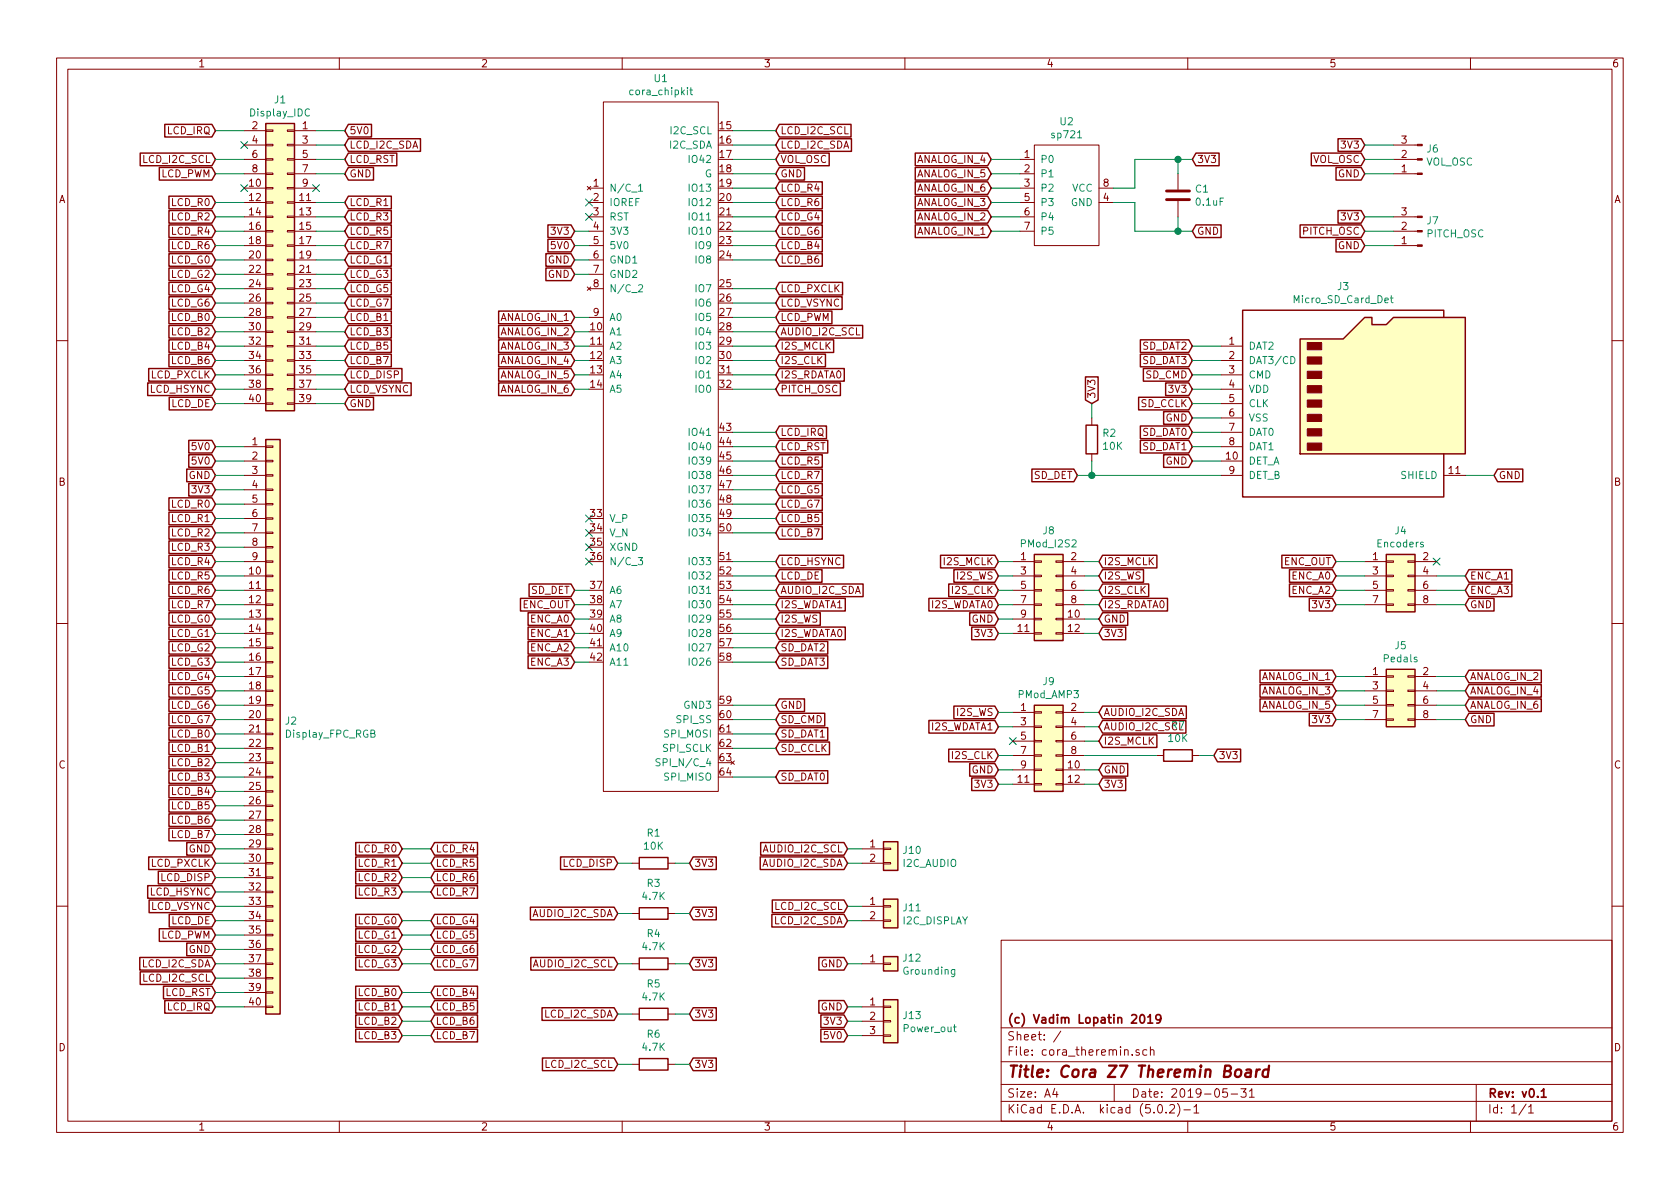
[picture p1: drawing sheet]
<svg xmlns="http://www.w3.org/2000/svg" width="297mm" height="210mm" viewBox="0 0 297 210" stroke-linecap="round" stroke-linejoin="round" font-family="sans-serif">
<defs><g id="words">
<text font-size="2.8" fill="#840000" x="178" y="190.5">Title: Cora Z7 Theremin Board</text>
<g font-size="2.1" fill="#840000">
<text x="178" y="184">Sheet: /</text>
<text x="178" y="181">(c) Vadim Lopatin 2019</text>
<text x="178" y="186.7">File: cora_theremin.sch</text>
<text x="178" y="196.9">KiCad E.D.A. kicad (5.0.2)-1</text>
<text x="178" y="194.1">Size: A4</text>
<text x="200" y="194.1">Date: 2019-05-31</text>
<text x="263" y="194.1">Rev: v0.1</text>
<text x="263" y="196.9">Id: 1/1</text>
</g>
<g font-size="1.8" fill="#840000">
<text x="35" y="11.9">1</text>
<text x="85" y="11.9">2</text>
<text x="135" y="11.9">3</text>
<text x="185" y="11.9">4</text>
<text x="235" y="11.9">5</text>
<text x="285" y="11.9">6</text>
<text x="29.5" y="23.7">LCD_IRQ</text>
<text x="44.6" y="22.9">2</text>
<text x="53.5" y="22.9">1</text>
<text x="61.7" y="23.7">5V0</text>
<text x="127.3" y="22.9">15</text>
<text x="137.9" y="23.7">LCD_I2C_SCL</text>
<text x="25.4" y="28.8">LCD_I2C_SCL</text>
<text x="44.6" y="25.4">4</text>
<text x="44.6" y="27.9">6</text>
<text x="53.5" y="25.4">3</text>
<text x="53.5" y="27.9">5</text>
<text x="61.7" y="26.3">LCD_I2C_SDA</text>
<text x="61.7" y="28.8">LCD_RST</text>
<text x="127.3" y="25.4">16</text>
<text x="127.3" y="27.9">17</text>
<text x="137.9" y="26.3">LCD_I2C_SDA</text>
<text x="137.9" y="28.8">VOL_OSC</text>
<text x="162.1" y="28.8">ANALOG_IN_4</text>
<text x="181.1" y="27.9">1</text>
<text x="211.6" y="28.8">3V3</text>
<text x="232.1" y="28.8">VOL_OSC</text>
<text x="237.4" y="26.3">3V3</text>
<text x="247.8" y="27.9">2</text>
<text x="247.8" y="25.4">3</text>
<text x="10.4" y="35.9">A</text>
<text x="28.4" y="31.4">LCD_PWM</text>
<text x="44.1" y="33">10</text>
<text x="44.1" y="35.6">12</text>
<text x="44.6" y="30.5">8</text>
<text x="53" y="35.6">11</text>
<text x="53.5" y="30.5">7</text>
<text x="53.5" y="33">9</text>
<text x="61.7" y="31.4">GND</text>
<text x="104.9" y="33">1</text>
<text x="104.9" y="35.6">2</text>
<text x="127.3" y="30.5">18</text>
<text x="127.3" y="33">19</text>
<text x="127.3" y="35.6">20</text>
<text x="137.9" y="33.9">LCD_R4</text>
<text x="137.9" y="31.4">GND</text>
<text x="162.1" y="31.4">ANALOG_IN_5</text>
<text x="162.1" y="33.9">ANALOG_IN_6</text>
<text x="181.1" y="30.5">2</text>
<text x="181.1" y="33">3</text>
<text x="181.1" y="35.6">5</text>
<text x="195.1" y="35.6">4</text>
<text x="195.1" y="33">8</text>
<text x="236.6" y="31.4">GND</text>
<text x="247.8" y="30.5">1</text>
<text x="285.4" y="35.9">A</text>
<text x="30.4" y="36.4">LCD_R0</text>
<text x="30.4" y="39">LCD_R2</text>
<text x="30.4" y="41.5">LCD_R4</text>
<text x="44.1" y="38.1">14</text>
<text x="44.1" y="40.6">16</text>
<text x="53" y="38.1">13</text>
<text x="53" y="40.6">15</text>
<text x="61.7" y="36.4">LCD_R1</text>
<text x="61.7" y="39">LCD_R3</text>
<text x="61.7" y="41.5">LCD_R5</text>
<text x="97.7" y="41.5">3V3</text>
<text x="104.9" y="38.1">3</text>
<text x="104.9" y="40.6">4</text>
<text x="127.3" y="38.1">21</text>
<text x="127.3" y="40.6">22</text>
<text x="137.9" y="36.4">LCD_R6</text>
<text x="137.9" y="39">LCD_G4</text>
<text x="137.9" y="41.5">LCD_G6</text>
<text x="162.1" y="41.5">ANALOG_IN_1</text>
<text x="162.1" y="36.4">ANALOG_IN_3</text>
<text x="162.1" y="39">ANALOG_IN_2</text>
<text x="181.1" y="38.1">6</text>
<text x="181.1" y="40.6">7</text>
<text x="211.6" y="41.5">GND</text>
<text x="230.4" y="41.5">PITCH_OSC</text>
<text x="237.4" y="39">3V3</text>
<text x="247.8" y="40.6">2</text>
<text x="247.8" y="38.1">3</text>
<text x="30.3" y="46.6">LCD_G0</text>
<text x="30.4" y="44.1">LCD_R6</text>
<text x="44.1" y="43.2">18</text>
<text x="44.1" y="45.7">20</text>
<text x="53" y="43.2">17</text>
<text x="53" y="45.7">19</text>
<text x="61.7" y="44.1">LCD_R7</text>
<text x="61.7" y="46.6">LCD_G1</text>
<text x="96.9" y="46.6">GND</text>
<text x="97.7" y="44.1">5V0</text>
<text x="104.9" y="43.2">5</text>
<text x="104.9" y="45.7">6</text>
<text x="127.3" y="43.2">23</text>
<text x="127.3" y="45.7">24</text>
<text x="137.9" y="44.1">LCD_B4</text>
<text x="137.9" y="46.6">LCD_B6</text>
<text x="236.6" y="44.1">GND</text>
<text x="247.8" y="43.2">1</text>
<text x="30.3" y="49.1">LCD_G2</text>
<text x="30.3" y="51.7">LCD_G4</text>
<text x="44.1" y="48.3">22</text>
<text x="44.1" y="50.8">24</text>
<text x="44.1" y="53.3">26</text>
<text x="53" y="48.3">21</text>
<text x="53" y="50.8">23</text>
<text x="53" y="53.3">25</text>
<text x="61.7" y="49.1">LCD_G3</text>
<text x="61.7" y="51.7">LCD_G5</text>
<text x="96.9" y="49.1">GND</text>
<text x="104.9" y="48.3">7</text>
<text x="104.9" y="50.8">8</text>
<text x="127.3" y="50.8">25</text>
<text x="127.3" y="53.3">26</text>
<text x="137.9" y="51.7">LCD_PXCLK</text>
<text x="30.3" y="54.2">LCD_G6</text>
<text x="30.4" y="56.8">LCD_B0</text>
<text x="30.4" y="59.3">LCD_B2</text>
<text x="44.1" y="55.9">28</text>
<text x="44.1" y="58.4">30</text>
<text x="53" y="55.9">27</text>
<text x="53" y="58.4">29</text>
<text x="61.7" y="54.2">LCD_G7</text>
<text x="61.7" y="56.8">LCD_B1</text>
<text x="61.7" y="59.3">LCD_B3</text>
<text x="88.4" y="56.8">ANALOG_IN_1</text>
<text x="88.4" y="59.3">ANALOG_IN_2</text>
<text x="104.4" y="58.4">10</text>
<text x="104.9" y="55.9">9</text>
<text x="127.3" y="55.9">27</text>
<text x="127.3" y="58.4">28</text>
<text x="137.9" y="54.2">LCD_VSYNC</text>
<text x="137.9" y="56.8">LCD_PWM</text>
<text x="137.9" y="59.3">AUDIO_I2C_SCL</text>
<text x="30.4" y="61.8">LCD_B4</text>
<text x="30.4" y="64.4">LCD_B6</text>
<text x="44.1" y="61">32</text>
<text x="44.1" y="63.5">34</text>
<text x="53" y="61">31</text>
<text x="53" y="63.5">33</text>
<text x="61.7" y="61.8">LCD_B5</text>
<text x="61.7" y="64.4">LCD_B7</text>
<text x="88.4" y="61.8">ANALOG_IN_3</text>
<text x="88.4" y="64.4">ANALOG_IN_4</text>
<text x="104.4" y="61">11</text>
<text x="104.4" y="63.5">12</text>
<text x="127.3" y="61">29</text>
<text x="127.3" y="63.5">30</text>
<text x="137.9" y="64.4">I2S_CLK</text>
<text x="137.9" y="61.8">I2S_MCLK</text>
<text x="202" y="61.8">SD_DAT2</text>
<text x="202" y="64.4">SD_DAT3</text>
<text x="217.3" y="61">1</text>
<text x="217.3" y="63.5">2</text>
<text x="26.5" y="69.5">LCD_HSYNC</text>
<text x="26.7" y="66.9">LCD_PXCLK</text>
<text x="44.1" y="66">36</text>
<text x="44.1" y="68.6">38</text>
<text x="44.1" y="71.1">40</text>
<text x="53" y="66">35</text>
<text x="53" y="68.6">37</text>
<text x="53" y="71.1">39</text>
<text x="61.7" y="66.9">LCD_DISP</text>
<text x="61.7" y="69.5">LCD_VSYNC</text>
<text x="88.4" y="66.9">ANALOG_IN_5</text>
<text x="88.4" y="69.5">ANALOG_IN_6</text>
<text x="104.4" y="66">13</text>
<text x="104.4" y="68.6">14</text>
<text x="127.3" y="66">31</text>
<text x="127.3" y="68.6">32</text>
<text x="137.9" y="66.9">I2S_RDATA0</text>
<text x="137.9" y="69.5">PITCH_OSC</text>
<text x="193.7" y="70.6" transform="rotate(-90 193.7 70.6)">3V3</text>
<text x="202.6" y="66.9">SD_CMD</text>
<text x="206.9" y="69.5">3V3</text>
<text x="217.3" y="66">3</text>
<text x="217.3" y="68.6">4</text>
<text x="217.3" y="71.1">5</text>
<text x="30.2" y="72">LCD_DE</text>
<text x="61.7" y="72">GND</text>
<text x="127.3" y="76.2">43</text>
<text x="137.9" y="77.1">LCD_IRQ</text>
<text x="201.7" y="72">SD_CCLK</text>
<text x="202" y="77.1">SD_DAT0</text>
<text x="206.1" y="74.5">GND</text>
<text x="217.3" y="73.7">6</text>
<text x="217.3" y="76.2">7</text>
<text x="34.2" y="79.6">5V0</text>
<text x="34.2" y="82.2">5V0</text>
<text x="44.6" y="78.7">1</text>
<text x="44.6" y="81.3">2</text>
<text x="44.6" y="83.8">3</text>
<text x="127.3" y="78.7">44</text>
<text x="127.3" y="81.3">45</text>
<text x="127.3" y="83.8">46</text>
<text x="137.9" y="79.6">LCD_RST</text>
<text x="137.9" y="82.2">LCD_R5</text>
<text x="202" y="79.6">SD_DAT1</text>
<text x="206.1" y="82.2">GND</text>
<text x="216.8" y="81.3">10</text>
<text x="217.3" y="78.7">8</text>
<text x="217.3" y="83.8">9</text>
<text x="256.2" y="83.8">11</text>
<text x="10.4" y="85.9">B</text>
<text x="30.4" y="89.8">LCD_R0</text>
<text x="33.4" y="84.7">GND</text>
<text x="34.2" y="87.2">3V3</text>
<text x="44.6" y="86.4">4</text>
<text x="44.6" y="88.9">5</text>
<text x="127.3" y="86.4">47</text>
<text x="127.3" y="88.9">48</text>
<text x="137.9" y="84.7">LCD_R7</text>
<text x="137.9" y="87.2">LCD_G5</text>
<text x="137.9" y="89.8">LCD_G7</text>
<text x="182.7" y="84.7">SD_DET</text>
<text x="264.9" y="84.7">GND</text>
<text x="285.4" y="85.9">B</text>
<text x="30.4" y="92.3">LCD_R1</text>
<text x="30.4" y="94.9">LCD_R2</text>
<text x="44.6" y="91.4">6</text>
<text x="44.6" y="94">7</text>
<text x="104.4" y="91.4">33</text>
<text x="104.4" y="94">34</text>
<text x="127.3" y="91.4">49</text>
<text x="127.3" y="94">50</text>
<text x="137.9" y="92.3">LCD_B5</text>
<text x="137.9" y="94.9">LCD_B7</text>
<text x="30.4" y="97.4">LCD_R3</text>
<text x="30.4" y="99.9">LCD_R4</text>
<text x="44.1" y="101.6">10</text>
<text x="44.6" y="96.5">8</text>
<text x="44.6" y="99.1">9</text>
<text x="104.4" y="96.5">35</text>
<text x="104.4" y="99.1">36</text>
<text x="127.3" y="99.1">51</text>
<text x="127.3" y="101.6">52</text>
<text x="137.9" y="99.9">LCD_HSYNC</text>
<text x="167" y="99.9">I2S_MCLK</text>
<text x="180.5" y="99.1">1</text>
<text x="180.5" y="101.6">3</text>
<text x="189.4" y="99.1">2</text>
<text x="189.4" y="101.6">4</text>
<text x="195.1" y="99.9">I2S_MCLK</text>
<text x="227" y="99.9">ENC_OUT</text>
<text x="242.7" y="99.1">1</text>
<text x="242.7" y="101.6">3</text>
<text x="251.6" y="99.1">2</text>
<text x="251.6" y="101.6">4</text>
<text x="30.4" y="102.5">LCD_R5</text>
<text x="30.4" y="105">LCD_R6</text>
<text x="30.4" y="107.6">LCD_R7</text>
<text x="44.1" y="104.1">11</text>
<text x="44.1" y="106.7">12</text>
<text x="92.4" y="107.6">ENC_OUT</text>
<text x="93.8" y="105">SD_DET</text>
<text x="104.4" y="104.1">37</text>
<text x="104.4" y="106.7">38</text>
<text x="127.3" y="104.1">53</text>
<text x="127.3" y="106.7">54</text>
<text x="137.9" y="102.5">LCD_DE</text>
<text x="137.9" y="107.6">I2S_WDATA1</text>
<text x="137.9" y="105">AUDIO_I2C_SDA</text>
<text x="164.5" y="107.6">I2S_WDATA0</text>
<text x="168.5" y="105">I2S_CLK</text>
<text x="169.3" y="102.5">I2S_WS</text>
<text x="180.5" y="104.1">5</text>
<text x="180.5" y="106.7">7</text>
<text x="189.4" y="104.1">6</text>
<text x="189.4" y="106.7">8</text>
<text x="195.1" y="107.6">I2S_RDATA0</text>
<text x="195.1" y="105">I2S_CLK</text>
<text x="195.1" y="102.5">I2S_WS</text>
<text x="228.4" y="102.5">ENC_A0</text>
<text x="228.4" y="105">ENC_A2</text>
<text x="232.3" y="107.6">3V3</text>
<text x="242.7" y="104.1">5</text>
<text x="242.7" y="106.7">7</text>
<text x="251.6" y="104.1">6</text>
<text x="251.6" y="106.7">8</text>
<text x="259.9" y="107.6">GND</text>
<text x="259.9" y="102.5">ENC_A1</text>
<text x="259.9" y="105">ENC_A3</text>
<text x="30.3" y="110.1">LCD_G0</text>
<text x="30.3" y="112.6">LCD_G1</text>
<text x="44.1" y="109.2">13</text>
<text x="44.1" y="111.8">14</text>
<text x="93.8" y="110.1">ENC_A0</text>
<text x="93.8" y="112.6">ENC_A1</text>
<text x="104.4" y="109.2">39</text>
<text x="104.4" y="111.8">40</text>
<text x="127.3" y="109.2">55</text>
<text x="127.3" y="111.8">56</text>
<text x="137.9" y="110.1">I2S_WS</text>
<text x="137.9" y="112.6">I2S_WDATA0</text>
<text x="171.8" y="110.1">GND</text>
<text x="172.6" y="112.6">3V3</text>
<text x="180" y="111.8">11</text>
<text x="180.5" y="109.2">9</text>
<text x="188.9" y="109.2">10</text>
<text x="188.9" y="111.8">12</text>
<text x="195.1" y="110.1">GND</text>
<text x="195.1" y="112.6">3V3</text>
<text x="30.3" y="115.2">LCD_G2</text>
<text x="30.3" y="117.7">LCD_G3</text>
<text x="44.1" y="114.3">15</text>
<text x="44.1" y="116.8">16</text>
<text x="44.1" y="119.4">17</text>
<text x="93.8" y="115.2">ENC_A2</text>
<text x="93.8" y="117.7">ENC_A3</text>
<text x="104.4" y="114.3">41</text>
<text x="104.4" y="116.8">42</text>
<text x="127.3" y="114.3">57</text>
<text x="127.3" y="116.8">58</text>
<text x="137.9" y="115.2">SD_DAT2</text>
<text x="137.9" y="117.7">SD_DAT3</text>
<text x="242.7" y="119.4">1</text>
<text x="251.6" y="119.4">2</text>
<text x="30.3" y="120.3">LCD_G4</text>
<text x="30.3" y="122.8">LCD_G5</text>
<text x="30.3" y="125.3">LCD_G6</text>
<text x="44.1" y="121.9">18</text>
<text x="44.1" y="124.5">19</text>
<text x="127.3" y="124.5">59</text>
<text x="137.9" y="125.3">GND</text>
<text x="180.5" y="125.7">1</text>
<text x="189.4" y="125.7">2</text>
<text x="223" y="120.3">ANALOG_IN_1</text>
<text x="223" y="122.8">ANALOG_IN_3</text>
<text x="223" y="125.3">ANALOG_IN_5</text>
<text x="242.7" y="121.9">3</text>
<text x="242.7" y="124.5">5</text>
<text x="251.6" y="121.9">4</text>
<text x="251.6" y="124.5">6</text>
<text x="259.9" y="120.3">ANALOG_IN_2</text>
<text x="259.9" y="122.8">ANALOG_IN_4</text>
<text x="259.9" y="125.3">ANALOG_IN_6</text>
<text x="30.3" y="127.9">LCD_G7</text>
<text x="30.4" y="130.4">LCD_B0</text>
<text x="44.1" y="127">20</text>
<text x="44.1" y="129.5">21</text>
<text x="127.3" y="127">60</text>
<text x="127.3" y="129.5">61</text>
<text x="137.9" y="130.4">SD_DAT1</text>
<text x="137.9" y="127.9">SD_CMD</text>
<text x="164.5" y="129.2">I2S_WDATA1</text>
<text x="169.3" y="126.6">I2S_WS</text>
<text x="180.5" y="128.3">3</text>
<text x="180.5" y="130.8">5</text>
<text x="189.4" y="128.3">4</text>
<text x="189.4" y="130.8">6</text>
<text x="195.1" y="131.7">I2S_MCLK</text>
<text x="195.1" y="126.6">AUDIO_I2C_SDA</text>
<text x="195.1" y="129.2">AUDIO_I2C_SCL</text>
<text x="207.2" y="128.9">R7</text>
<text x="232.3" y="127.9">3V3</text>
<text x="242.7" y="127">7</text>
<text x="251.6" y="127">8</text>
<text x="259.9" y="127.9">GND</text>
<text x="10.4" y="135.9">C</text>
<text x="30.4" y="133">LCD_B1</text>
<text x="30.4" y="135.5">LCD_B2</text>
<text x="44.1" y="132.1">22</text>
<text x="44.1" y="134.6">23</text>
<text x="44.1" y="137.2">24</text>
<text x="127.3" y="132.1">62</text>
<text x="127.3" y="134.6">63</text>
<text x="127.3" y="137.2">64</text>
<text x="137.9" y="133">SD_CCLK</text>
<text x="168.5" y="134.2">I2S_CLK</text>
<text x="171.8" y="136.8">GND</text>
<text x="180.5" y="133.3">7</text>
<text x="180.5" y="135.9">9</text>
<text x="188.9" y="135.9">10</text>
<text x="189.4" y="133.3">8</text>
<text x="195.1" y="136.8">GND</text>
<text x="215.4" y="134.2">3V3</text>
<text x="285.4" y="135.9">C</text>
<text x="30.4" y="138">LCD_B3</text>
<text x="30.4" y="140.6">LCD_B4</text>
<text x="30.4" y="143.1">LCD_B5</text>
<text x="44.1" y="139.7">25</text>
<text x="44.1" y="142.2">26</text>
<text x="137.9" y="138">SD_DAT0</text>
<text x="172.6" y="139.3">3V3</text>
<text x="180" y="138.4">11</text>
<text x="188.9" y="138.4">12</text>
<text x="195.1" y="139.3">3V3</text>
<text x="30.4" y="145.7">LCD_B6</text>
<text x="30.4" y="148.2">LCD_B7</text>
<text x="44.1" y="144.8">27</text>
<text x="44.1" y="147.3">28</text>
<text x="44.1" y="149.9">29</text>
<text x="153.8" y="149.9">1</text>
<text x="26.7" y="153.3">LCD_PXCLK</text>
<text x="28.6" y="155.8">LCD_DISP</text>
<text x="33.4" y="150.7">GND</text>
<text x="44.1" y="152.4">30</text>
<text x="44.1" y="154.9">31</text>
<text x="63.4" y="150.7">LCD_R0</text>
<text x="63.4" y="153.3">LCD_R1</text>
<text x="63.4" y="155.8">LCD_R2</text>
<text x="77" y="150.7">LCD_R4</text>
<text x="77" y="153.3">LCD_R5</text>
<text x="77" y="155.8">LCD_R6</text>
<text x="99.7" y="153.3">LCD_DISP</text>
<text x="122.7" y="153.3">3V3</text>
<text x="134.9" y="153.3">AUDIO_I2C_SDA</text>
<text x="135.1" y="150.7">AUDIO_I2C_SCL</text>
<text x="153.8" y="152.4">2</text>
<text x="26.5" y="158.4">LCD_HSYNC</text>
<text x="26.6" y="160.9">LCD_VSYNC</text>
<text x="44.1" y="157.5">32</text>
<text x="44.1" y="160">33</text>
<text x="63.4" y="158.4">LCD_R3</text>
<text x="77" y="158.4">LCD_R7</text>
<text x="137.2" y="160.9">LCD_I2C_SCL</text>
<text x="153.8" y="160">1</text>
<text x="28.4" y="166">LCD_PWM</text>
<text x="30.2" y="163.4">LCD_DE</text>
<text x="44.1" y="162.6">34</text>
<text x="44.1" y="165.1">35</text>
<text x="44.1" y="167.6">36</text>
<text x="63.3" y="163.4">LCD_G0</text>
<text x="63.3" y="166">LCD_G1</text>
<text x="77" y="163.4">LCD_G4</text>
<text x="77" y="166">LCD_G5</text>
<text x="94.3" y="162.2">AUDIO_I2C_SDA</text>
<text x="122.7" y="162.2">3V3</text>
<text x="137" y="163.4">LCD_I2C_SDA</text>
<text x="153.8" y="162.6">2</text>
<text x="25.2" y="171.1">LCD_I2C_SDA</text>
<text x="25.4" y="173.6">LCD_I2C_SCL</text>
<text x="33.4" y="168.5">GND</text>
<text x="44.1" y="170.2">37</text>
<text x="44.1" y="172.7">38</text>
<text x="63.3" y="168.5">LCD_G2</text>
<text x="63.3" y="171.1">LCD_G3</text>
<text x="77" y="168.5">LCD_G6</text>
<text x="77" y="171.1">LCD_G7</text>
<text x="94.5" y="171.1">AUDIO_I2C_SCL</text>
<text x="122.7" y="171.1">3V3</text>
<text x="145.1" y="171.1">GND</text>
<text x="153.8" y="170.2">1</text>
<text x="29.2" y="176.1">LCD_RST</text>
<text x="29.5" y="178.7">LCD_IRQ</text>
<text x="44.1" y="175.3">39</text>
<text x="44.1" y="177.8">40</text>
<text x="63.4" y="176.1">LCD_B0</text>
<text x="63.4" y="178.7">LCD_B1</text>
<text x="77" y="176.1">LCD_B4</text>
<text x="77" y="178.7">LCD_B5</text>
<text x="96.3" y="180">LCD_I2C_SDA</text>
<text x="122.7" y="180">3V3</text>
<text x="145.1" y="178.7">GND</text>
<text x="153.8" y="177.8">1</text>
<text x="10.4" y="185.9">D</text>
<text x="63.4" y="181.2">LCD_B2</text>
<text x="63.4" y="183.8">LCD_B3</text>
<text x="77" y="181.2">LCD_B6</text>
<text x="77" y="183.8">LCD_B7</text>
<text x="145.9" y="181.2">3V3</text>
<text x="145.9" y="183.8">5V0</text>
<text x="153.8" y="180.3">2</text>
<text x="153.8" y="182.9">3</text>
<text x="285.4" y="185.9">D</text>
<text x="96.5" y="188.8">LCD_I2C_SCL</text>
<text x="122.7" y="188.8">3V3</text>
<text x="35" y="199.9">1</text>
<text x="85" y="199.9">2</text>
<text x="135" y="199.9">3</text>
<text x="185" y="199.9">4</text>
<text x="235" y="199.9">5</text>
<text x="285" y="199.9">6</text>
</g>
<g font-size="1.8" fill="#008484">
<text x="111.6" y="16.8">cora_chipkit</text>
<text x="115.7" y="14.5">U1</text>
<text x="44.3" y="20.6">Display_IDC</text>
<text x="48.6" y="18.3">J1</text>
<text x="118.7" y="23.7">I2C_SCL</text>
<text x="187.5" y="22.1">U2</text>
<text x="118.5" y="26.3">I2C_SDA</text>
<text x="122.1" y="28.8">IO42</text>
<text x="183.9" y="28.8">P0</text>
<text x="186.1" y="24.5">sp721</text>
<text x="252.1" y="29.3">VOL_OSC</text>
<text x="252.3" y="27">J6</text>
<text x="107.7" y="33.9">N/C_1</text>
<text x="122.1" y="33.9">IO13</text>
<text x="124.6" y="31.4">G</text>
<text x="183.9" y="31.4">P1</text>
<text x="183.9" y="33.9">P2</text>
<text x="189.6" y="33.9">VCC</text>
<text x="211.4" y="34.1">C1</text>
<text x="107.7" y="36.4">IOREF</text>
<text x="107.7" y="39">RST</text>
<text x="107.7" y="41.5">3V3</text>
<text x="122.1" y="36.4">IO12</text>
<text x="122.1" y="39">IO11</text>
<text x="122.1" y="41.5">IO10</text>
<text x="183.9" y="36.4">P3</text>
<text x="183.9" y="39">P4</text>
<text x="183.9" y="41.5">P5</text>
<text x="189.4" y="36.4">GND</text>
<text x="211.6" y="36.4">0.1uF</text>
<text x="252.3" y="42">PITCH_OSC</text>
<text x="252.3" y="39.7">J7</text>
<text x="107.7" y="44.1">5V0</text>
<text x="107.7" y="46.6">GND1</text>
<text x="123.1" y="44.1">IO9</text>
<text x="123.1" y="46.6">IO8</text>
<text x="107.7" y="49.1">GND2</text>
<text x="107.7" y="51.7">N/C_2</text>
<text x="123.1" y="51.7">IO7</text>
<text x="229" y="53.6">Micro_SD_Card_Det</text>
<text x="236.5" y="51.3">J3</text>
<text x="107.7" y="59.3">A1</text>
<text x="107.7" y="56.8">A0</text>
<text x="123.1" y="54.2">IO6</text>
<text x="123.1" y="56.8">IO5</text>
<text x="123.1" y="59.3">IO4</text>
<text x="107.7" y="61.8">A2</text>
<text x="107.7" y="64.4">A3</text>
<text x="123.1" y="61.8">IO3</text>
<text x="123.1" y="64.4">IO2</text>
<text x="220.7" y="61.8">DAT2</text>
<text x="220.7" y="64.4">DAT3/CD</text>
<text x="107.7" y="66.9">A4</text>
<text x="107.7" y="69.5">A5</text>
<text x="123.1" y="66.9">IO1</text>
<text x="123.1" y="69.5">IO0</text>
<text x="220.7" y="66.9">CMD</text>
<text x="220.7" y="69.5">VDD</text>
<text x="122.1" y="77.1">IO41</text>
<text x="195" y="77.2">R2</text>
<text x="220.7" y="72">CLK</text>
<text x="220.7" y="74.5">VSS</text>
<text x="220.7" y="77.1">DAT0</text>
<text x="122.1" y="79.6">IO40</text>
<text x="122.1" y="82.2">IO39</text>
<text x="195.1" y="79.5">10K</text>
<text x="220.7" y="82.2">DET_A</text>
<text x="220.7" y="79.6">DAT1</text>
<text x="122.1" y="84.7">IO38</text>
<text x="122.1" y="87.2">IO37</text>
<text x="122.1" y="89.8">IO36</text>
<text x="220.7" y="84.7">DET_B</text>
<text x="247.8" y="84.7">SHIELD</text>
<text x="107.7" y="92.3">V_P</text>
<text x="107.7" y="94.9">V_N</text>
<text x="122.1" y="92.3">IO35</text>
<text x="122.1" y="94.9">IO34</text>
<text x="184.5" y="94.5">J8</text>
<text x="246.7" y="94.5">J4</text>
<text x="107.7" y="97.4">XGND</text>
<text x="107.7" y="99.9">N/C_3</text>
<text x="122.1" y="99.9">IO33</text>
<text x="180.7" y="96.8">PMod_I2S2</text>
<text x="243.6" y="96.8">Encoders</text>
<text x="107.7" y="105">A6</text>
<text x="107.7" y="107.6">A7</text>
<text x="122.1" y="102.5">IO32</text>
<text x="122.1" y="105">IO31</text>
<text x="122.1" y="107.6">IO30</text>
<text x="107.7" y="110.1">A8</text>
<text x="107.7" y="112.6">A9</text>
<text x="122.1" y="110.1">IO29</text>
<text x="122.1" y="112.6">IO28</text>
<text x="107.7" y="115.2">A10</text>
<text x="107.7" y="117.7">A11</text>
<text x="122.1" y="115.2">IO27</text>
<text x="122.1" y="117.7">IO26</text>
<text x="244.8" y="117.1">Pedals</text>
<text x="246.7" y="114.8">J5</text>
<text x="121.1" y="125.3">GND3</text>
<text x="180.1" y="123.5">PMod_AMP3</text>
<text x="184.5" y="121.2">J9</text>
<text x="50.5" y="128.1">J2</text>
<text x="50.6" y="130.4">Display_FPC_RGB</text>
<text x="117.6" y="130.4">SPI_MOSI</text>
<text x="119.8" y="127.9">SPI_SS</text>
<text x="206.6" y="131.2">10K</text>
<text x="117.1" y="135.5">SPI_N/C_4</text>
<text x="117.3" y="133">SPI_SCLK</text>
<text x="117.6" y="138">SPI_MISO</text>
<text x="114.5" y="147.9">R1</text>
<text x="113.9" y="150.3">10K</text>
<text x="159.7" y="153.3">I2C_AUDIO</text>
<text x="159.8" y="151">J10</text>
<text x="113.7" y="159.2">4.7K</text>
<text x="114.5" y="156.8">R3</text>
<text x="159.8" y="161.2">J11</text>
<text x="114.5" y="165.7">R4</text>
<text x="159.7" y="163.5">I2C_DISPLAY</text>
<text x="113.7" y="168">4.7K</text>
<text x="159.8" y="170">J12</text>
<text x="159.8" y="172.4">Grounding</text>
<text x="113.7" y="176.9">4.7K</text>
<text x="114.5" y="174.6">R5</text>
<text x="113.7" y="185.8">4.7K</text>
<text x="114.5" y="183.5">R6</text>
<text x="159.8" y="180.2">J13</text>
<text x="159.9" y="182.5">Power_out</text>
</g>
</g></defs>
<g fill="none" stroke="#840000" stroke-width=".18">
<path d="M10 10.3h277v189.9h-277zM12 12.2h273v186.1h-273zM60 10.3v1.9M106.7 18h20.3v121.9h-20.3zM110 10.3v1.9M160 10.3v1.9M210 10.3v1.9M260 10.3v1.9M43.2 33.3h3.8M43.2 35.8h3.8M43.2 38.3h3.8M43.2 23.1h3.8"/>
<path d="M43.2 25.6h3.8M43.2 28.2h3.8M43.2 30.7h3.8M47 38.2h1.3v.3h-1.3zM47 35.7h1.3v.2h-1.3zM47 33.1h1.3v.3h-1.3zM47 30.6h1.3v.3h-1.3zM47 28.1h1.3v.2h-1.3zM47 25.5h1.3v.3h-1.3zM47 23h1.3v.2h-1.3zM50.8 38.2h1.3v.3h-1.3zM50.8 35.7h1.3v.2h-1.3z"/>
<path d="M50.8 33.1h1.3v.3h-1.3zM50.8 30.6h1.3v.3h-1.3zM50.8 28.1h1.3v.2h-1.3zM50.8 25.5h1.3v.3h-1.3zM50.8 23h1.3v.2h-1.3zM52.1 33.3h3.8M52.1 35.8h3.8M52.1 38.3h3.8M52.1 23.1h3.8M52.1 25.6h3.8M52.1 28.2h3.8M52.1 30.7h3.8"/>
<path d="M103.8 33l.6 .6M104.1 33.3h2.6M104.1 35.8h2.6M104.1 38.3h2.6M104.4 33l-.6 .6M180.3 33.3h2.6M180.3 35.8h2.6M180.3 38.3h2.6M180.3 28.2h2.6M180.3 30.7h2.6M182.9 25.6h11.4v17.8h-11.4zM194.3 33.3h2.5"/>
<path d="M194.3 35.8h2.5M208.3 30.7v2.8M208.3 35.6v2.7M246.4 38.3h4.2M246.4 25.6h4.2M246.4 28.2h4.2M246.4 30.7h4.2M43.2 40.9h3.8M43.2 43.4h3.8M43.2 46h3.8M43.2 48.5h3.8M43.2 51h3.8"/>
<path d="M43.2 56.1h3.8M43.2 53.6h3.8M43.2 58.7h3.8M47 58.5h1.3v.3h-1.3zM47 56h1.3v.3h-1.3zM47 53.5h1.3v.2h-1.3zM47 50.9h1.3v.3h-1.3zM47 48.4h1.3v.2h-1.3zM47 45.8h1.3v.3h-1.3zM47 43.3h1.3v.3h-1.3zM47 40.8h1.3v.2h-1.3zM50.8 58.5h1.3v.3h-1.3z"/>
<path d="M50.8 56h1.3v.3h-1.3zM50.8 53.5h1.3v.2h-1.3zM50.8 50.9h1.3v.3h-1.3zM50.8 48.4h1.3v.2h-1.3zM50.8 45.8h1.3v.3h-1.3zM50.8 43.3h1.3v.3h-1.3zM50.8 40.8h1.3v.2h-1.3zM52.1 40.9h3.8M52.1 43.4h3.8M52.1 46h3.8M52.1 48.5h3.8M52.1 51h3.8"/>
<path d="M52.1 56.1h3.8M52.1 53.6h3.8M52.1 58.7h3.8M103.8 50.7l.6 .7M104.1 40.9h2.6M104.1 43.4h2.6M104.1 46h2.6M104.1 48.5h2.6M104.1 51h2.6M104.1 56.1h2.6M104.4 50.7l-.6 .7M180.3 40.9h2.6"/>
<path d="M246.4 40.9h4.2M246.4 43.4h4.2M10 60.2h2M43.2 61.2h3.8M43.2 63.7h3.8M43.2 66.3h3.8M43.2 68.8h3.8M43.2 71.4h3.8M43.2 79h3.8M47 71.2h1.3v.3h-1.3zM47 68.7h1.3v.3h-1.3zM47 66.2h1.3v.2h-1.3z"/>
<path d="M47 63.6h1.3v.3h-1.3zM47 61.1h1.3v.2h-1.3zM47 78.9h1.3v.2h-1.3zM50.8 71.2h1.3v.3h-1.3zM50.8 68.7h1.3v.3h-1.3zM50.8 66.2h1.3v.2h-1.3zM50.8 63.6h1.3v.3h-1.3zM50.8 61.1h1.3v.2h-1.3zM52.1 61.2h3.8M52.1 63.7h3.8M52.1 66.3h3.8M52.1 68.8h3.8"/>
<path d="M52.1 71.4h3.8M193 73.9v1.3M215.9 61.2h3.8M215.9 63.7h3.8M215.9 66.3h3.8M215.9 68.8h3.8M215.9 71.4h3.8M215.9 79h3.8M215.9 73.9h3.8M215.9 76.4h3.8M285 60.2h2M43.2 81.5h3.8"/>
<path d="M43.2 84.1h3.8M43.2 86.6h3.8M43.2 89.1h3.8M43.2 91.7h3.8M43.2 94.2h3.8M43.2 96.8h3.8M43.2 99.3h3.8M47 99.2h1.3v.2h-1.3zM47 96.6h1.3v.3h-1.3zM47 94.1h1.3v.3h-1.3zM47 91.6h1.3v.2h-1.3zM47 89h1.3v.3h-1.3z"/>
<path d="M47 86.5h1.3v.2h-1.3zM47 83.9h1.3v.3h-1.3zM47 81.4h1.3v.3h-1.3zM179.1 99.3h3.8M182.9 99.2h1.2v.2h-1.2zM186.7 99.2h1.3v.2h-1.3zM188 99.3h3.8M193 80.3v1.2M215.9 81.5h3.8M215.9 84.1h3.8M241.3 99.3h3.8M245.1 99.2h1.3v.2h-1.3z"/>
<path d="M248.9 99.2h1.3v.2h-1.3zM250.2 99.3h3.8M255.3 84.1h3.8M10 110.3h2M43.2 101.8h3.8M43.2 104.4h3.8M43.2 106.9h3.8M43.2 109.5h3.8M43.2 112h3.8M43.2 114.5h3.8M43.2 117.1h3.8M43.2 119.6h3.8"/>
<path d="M47 119.5h1.3v.3h-1.3zM47 117h1.3v.2h-1.3zM47 114.4h1.3v.3h-1.3zM47 111.9h1.3v.2h-1.3zM47 109.3h1.3v.3h-1.3zM47 106.8h1.3v.3h-1.3zM47 104.3h1.3v.2h-1.3zM47 101.7h1.3v.3h-1.3zM179.1 101.8h3.8M179.1 104.4h3.8M179.1 106.9h3.8M179.1 109.5h3.8"/>
<path d="M179.1 112h3.8M182.9 111.9h1.2v.2h-1.2zM182.9 109.3h1.2v.3h-1.2zM182.9 106.8h1.2v.3h-1.2zM182.9 104.3h1.2v.2h-1.2zM182.9 101.7h1.2v.3h-1.2zM186.7 111.9h1.3v.2h-1.3zM186.7 109.3h1.3v.3h-1.3zM186.7 106.8h1.3v.3h-1.3zM186.7 104.3h1.3v.2h-1.3zM186.7 101.7h1.3v.3h-1.3zM188 101.8h3.8"/>
<path d="M188 104.4h3.8M188 106.9h3.8M188 109.5h3.8M188 112h3.8M241.3 101.8h3.8M241.3 104.4h3.8M241.3 106.9h3.8M241.3 119.6h3.8M245.1 106.8h1.3v.3h-1.3zM245.1 104.3h1.3v.2h-1.3zM245.1 101.7h1.3v.3h-1.3zM245.1 119.5h1.3v.3h-1.3z"/>
<path d="M248.9 106.8h1.3v.3h-1.3zM248.9 104.3h1.3v.2h-1.3zM248.9 101.7h1.3v.3h-1.3zM248.9 119.5h1.3v.3h-1.3zM250.2 101.8h3.8M250.2 104.4h3.8M250.2 106.9h3.8M250.2 119.6h3.8M285 110.3h2M43.2 122.2h3.8M43.2 124.7h3.8M43.2 127.2h3.8"/>
<path d="M43.2 129.8h3.8M43.2 132.3h3.8M43.2 134.9h3.8M43.2 137.4h3.8M43.2 139.9h3.8M47 139.8h1.3v.3h-1.3zM47 137.3h1.3v.2h-1.3zM47 134.7h1.3v.3h-1.3zM47 132.2h1.3v.3h-1.3zM47 129.7h1.3v.2h-1.3zM47 127.1h1.3v.3h-1.3zM47 124.6h1.3v.2h-1.3z"/>
<path d="M47 122h1.3v.3h-1.3zM129.2 134.6l.6 .6M129.8 134.6l-.6 .6M179.1 126h3.8M179.1 136.1h3.8M179.1 138.7h3.8M179.1 128.5h3.8M179.1 131.1h3.8M179.1 133.6h3.8M182.9 138.6h1.2v.2h-1.2zM182.9 136h1.2v.3h-1.2zM182.9 133.5h1.2v.2h-1.2z"/>
<path d="M182.9 130.9h1.2v.3h-1.2zM182.9 128.4h1.2v.2h-1.2zM182.9 125.9h1.2v.2h-1.2zM186.7 138.6h1.3v.2h-1.3zM186.7 136h1.3v.3h-1.3zM186.7 133.5h1.3v.2h-1.3zM186.7 130.9h1.3v.3h-1.3zM186.7 128.4h1.3v.2h-1.3zM186.7 125.9h1.3v.2h-1.3zM188 126h3.8M188 136.1h3.8M188 138.7h3.8"/>
<path d="M188 128.5h3.8M188 131.1h3.8M188 133.6h3.8M204.5 133.6h1.2M210.8 133.6h1.3M241.3 122.2h3.8M241.3 124.7h3.8M241.3 127.2h3.8M245.1 127.1h1.3v.3h-1.3zM245.1 124.6h1.3v.2h-1.3zM245.1 122h1.3v.3h-1.3zM248.9 127.1h1.3v.3h-1.3z"/>
<path d="M248.9 124.6h1.3v.2h-1.3zM248.9 122h1.3v.3h-1.3zM250.2 122.2h3.8M250.2 124.7h3.8M250.2 127.2h3.8M43.2 142.5h3.8M43.2 145h3.8M43.2 147.6h3.8M43.2 150.1h3.8M43.2 152.6h3.8M43.2 155.2h3.8M43.2 157.7h3.8"/>
<path d="M47 157.6h1.3v.3h-1.3zM47 155.1h1.3v.2h-1.3zM47 152.5h1.3v.3h-1.3zM47 150h1.3v.2h-1.3zM47 147.4h1.3v.3h-1.3zM47 144.9h1.3v.3h-1.3zM47 142.4h1.3v.2h-1.3zM111.8 152.6h1.2M118.1 152.6h1.3M152.4 150.1h3.8M152.4 152.6h3.8M156.2 152.5h1.3v.3h-1.3z"/>
<path d="M156.2 150h1.3v.2h-1.3zM10 160.2h2M43.2 160.3h3.8M43.2 162.8h3.8M43.2 165.3h3.8M43.2 167.9h3.8M43.2 170.4h3.8M43.2 173h3.8M43.2 175.5h3.8M43.2 178h3.8M47 177.9h1.3v.3h-1.3zM47 175.4h1.3v.2h-1.3z"/>
<path d="M47 172.8h1.3v.3h-1.3zM47 170.3h1.3v.3h-1.3zM47 167.8h1.3v.2h-1.3zM47 165.2h1.3v.3h-1.3zM47 162.7h1.3v.2h-1.3zM47 160.1h1.3v.3h-1.3zM111.8 170.4h1.2M111.8 161.5h1.2M111.8 179.3h1.2M118.1 170.4h1.3M118.1 161.5h1.3M118.1 179.3h1.3"/>
<path d="M152.4 160.3h3.8M152.4 162.8h3.8M152.4 170.4h3.8M152.4 178h3.8M156.2 162.7h1.3v.2h-1.3zM156.2 160.1h1.3v.3h-1.3zM156.2 170.3h1.3v.3h-1.3zM156.2 177.9h1.3v.3h-1.3zM177 166.3h108v32h-108zM285 160.2h2M60 198.3v1.9M110 198.3v1.9"/>
<path d="M111.8 188.2h1.2M118.1 188.2h1.3M152.4 180.6h3.8M152.4 183.1h3.8M156.2 183h1.3v.3h-1.3zM156.2 180.5h1.3v.2h-1.3zM160 198.3v1.9M177 194.8h108M177 191.8h108M177 187.8h108M177 181.8h108M186.5 192.5l-.4 1h1"/>
<path d="M186.8 193v1M187.6 182.3l-1.3 2M197 191.8v3M201.4 185.7l-.4-.1-.2 .2 .1 .2 .5 .2v.3h-.6M202.8 185.7l-.5-.1-.2 .3v.6l.2 .1 .5-.1M203.4 185.7l.2-.1 .4 .1v.9M203.4 185.1v1.5M204.8 195.5l.4-.2a.94 .94 0 0 1 0 1.5 .79 .79 0 0 1-.4-1.3zM206.2 196.7v.1M206.8 195.5l.2-.2h.4l.2 .2 .1 .3-.1 .2-.8 .8h.9M208.2 195.1a1.71 1.71 0 0 1 0 2.3M209.3 196.3h1.2"/>
<path d="M210 198.3v1.9M211.1 195.8l.4-.5v1.5M211.1 196.8h.9M217 192.5h-.7l-.1 .7 .2-.1 .5 .1 .1 .2v.5l-.2 .1-.6-.1M217.7 193.5h1.1M219.4 192.5h.9l-.5 .6 .5 .1v.7l-.3 .1-.6-.1M220.9 193l.4-.5v1.5M220.9 194h.9M260 198.3v1.9M261 191.8v6.5M269.8 195.2l-1.2 2M270.3 195.8l.4-.5v1.5"/>
<path d="M270.3 196.8h.8"/>
</g>
<path d="M201.7 179.5l.2-.1a.8 .8 0 0 1 .5 .8 .8 .8 0 0 1-.5 .7 1 1 0 0 1-.2-1.4zM202.9 179.9l.5-.5v1.5M202.9 180.9h.9M205.2 180.1l-.2 .3-.5-.1-.1-.2v-.4l.1-.2 .5-.1 .2 .2a1.19 1.19 0 0 1-.2 1.2l-.5 .1M272.5 193l.4-.5v1.5M272.5 194h.9" fill="none" stroke="#840000" stroke-width=".3"/>
<path d="M218.5 189.3a.53 .53 0 0 1 .6-.2 .53 .53 0 0 1 .4 .4l-.1 .6a.56 .56 0 0 1-.5 .4 .56 .56 0 0 1-.6-.4zM220.4 189.2h.7v1.2M221.2 189.6l-.7 .1a.4 .4 0 0 0-.3 .3 .4 .4 0 0 0 .2 .4l.7-.1M222.2 189.1l-.2 1.3M222.8 189.1a.54 .54 0 0 0-.7 .4M224.3 189.2a.68 .68 0 0 0-1 .3l-.1 .6 .2 .2 .2 .1 .6-.1M224.4 188.4l-.3 2" fill="none" stroke="#840000" stroke-width=".41"/>
<g fill="none" stroke="#008484" stroke-width=".18">
<path d="M122 15.9h.5M122.1 15.5v1.1l.4 .2M112.9 32.9l.4-.3v1.2M112.9 33.8h.7M190.5 24.4h.7M112.9 50.5l.5-.2 .2 .4v.2l-.7 .7h.7M245.8 52.7h.5M246 52.3v1.1l.3 .1M228.2 63a.64 .64 0 0 1 .8 .7 .64 .64 0 0 1-.8 .6zM112.9 98.6h.7l-.4 .5 .4 .1-.1 .6-.5 .1-.1-.2M251.6 95.9h-.3l-.1 .2v.1l.4 .2v.3h-.4M65.6 129.7h.5l.2-.2-.1-.3-.6-.1v1.3h.5l.2-.2v-.3l-.3-.2"/>
<path d="M116.7 134.2h-.5l-.2 .1v.3l.6 .3 .1 .3-.2 .2h-.5M168.8 171.4v1.1l-.2 .2-.4-.1M168.8 171.5l-.4-.1-.2 .3 .1 .5h.5M168.6 181.6h.5M168.8 181.2v1.1l.3 .1"/>
</g>
<g fill="#ffffc2" stroke="#ffffc2" stroke-width=".18">
<path d="M47 21.8h5.1v50.8h-5.1z"/>
<path d="M47 77.7h2.5v101.6h-2.5z"/>
<path d="M245.1 98h5.1v10.2h-5.1z"/>
<path d="M245.1 118.4h5.1v10.1h-5.1z"/>
<path d="M182.9 98h5.1v15.3h-5.1z"/>
<path d="M182.9 124.7h5.1v15.2h-5.1z"/>
<path d="M229.9 59.9h7.6l3.8-3.8h1.3v1.3h2.5l1.3-1.3h12.7v24.2h-29.2z"/>
<path d="M156.2 148.8h2.5v5.1h-2.5z"/>
<path d="M156.2 159h2.5v5.1h-2.5z"/>
<path d="M156.2 169.2h2.5v2.5h-2.5z"/>
<path d="M156.2 176.8h2.5v7.6h-2.5z"/>
</g>
<g fill="none" stroke="#840000" stroke-width=".25">
<path d="M24.8 27.1h12.7l.6 1.1-.6 1.1h-12.7zM28.2 29.6h9.3l.6 1.1-.6 1.1h-9.3zM29.1 22h8.4l.6 1.1-.6 1.1h-8.4zM29.9 34.7h7.6l.6 1.1-.6 1.1h-7.6zM29.9 37.2h7.6l.6 1.1-.6 1.2h-7.6zM29.9 39.8h7.6l.6 1.1-.6 1.1h-7.6zM47 21.8h5.1v50.8h-5.1zM61.6 22h4.1v2.2h-4.1l-.6-1.1zM61.6 24.5h12.7v2.3h-12.7l-.6-1.2zM61.6 27.1h8.6v2.2h-8.6l-.6-1.1zM61.6 29.6h4.4v2.2h-4.4l-.6-1.1zM61.6 34.7h7.6v2.2h-7.6l-.6-1.1z"/>
<path d="M61.6 37.2h7.6v2.3h-7.6l-.6-1.2zM61.6 39.8h7.6v2.2h-7.6l-.6-1.1zM96.9 39.8h4.1l.6 1.1-.6 1.1h-4.1zM137.8 22h12.7v2.2h-12.7l-.6-1.1zM137.8 24.5h12.7v2.3h-12.7l-.6-1.2zM137.8 32.2h7.6v2.2h-7.6l-.6-1.1zM137.8 34.7h7.6v2.2h-7.6l-.6-1.1zM137.8 37.2h7.6v2.3h-7.6l-.6-1.2zM137.8 39.8h7.6v2.2h-7.6l-.6-1.1zM137.8 27.1h8.8v2.2h-8.8l-.6-1.1zM137.8 29.6h4.4v2.2h-4.4l-.6-1.1zM161.8 39.8h12.8l.7 1.1-.7 1.1h-12.8z"/>
<path d="M161.8 34.7h12.8l.7 1.1-.7 1.1h-12.8zM161.8 29.6h12.8l.7 1.1-.7 1.1h-12.8zM161.8 37.2h12.8l.7 1.1-.7 1.2h-12.8zM161.8 27.1h12.8l.7 1.1-.7 1.1h-12.8zM161.8 32.2h12.8l.7 1.1-.7 1.1h-12.8zM211.5 27.1h4v2.2h-4l-.7-1.1zM211.5 39.8h4.4v2.2h-4.4l-.7-1.1zM229.9 39.8h10.8l.6 1.1-.6 1.1h-10.8zM231.9 27.1h8.8l.6 1.1-.6 1.1h-8.8zM236.2 29.6h4.5l.6 1.1-.6 1.1h-4.5zM236.6 24.5h4.1l.6 1.1-.6 1.2h-4.1zM236.6 37.2h4.1l.6 1.1-.6 1.2h-4.1z"/>
<path d="M29.9 42.3h7.6l.6 1.1-.6 1.1h-7.6zM29.9 44.9h7.6l.6 1.1-.6 1.1h-7.6zM29.9 47.4h7.6l.6 1.1-.6 1.1h-7.6zM29.9 49.9h7.6l.6 1.1-.6 1.2h-7.6zM29.9 52.5h7.6l.6 1.1-.6 1.1h-7.6zM29.9 55h7.6l.6 1.1-.6 1.1h-7.6zM29.9 57.6h7.6l.6 1.1-.6 1.1h-7.6zM61.6 42.3h7.6v2.2h-7.6l-.6-1.1zM61.6 44.9h7.6v2.2h-7.6l-.6-1.1zM61.6 47.4h7.6v2.2h-7.6l-.6-1.1zM61.6 49.9h7.6v2.3h-7.6l-.6-1.2zM61.6 52.5h7.6v2.2h-7.6l-.6-1.1z"/>
<path d="M61.6 55h7.6v2.2h-7.6l-.6-1.1zM61.6 57.6h7.6v2.2h-7.6l-.6-1.1zM88.2 55h12.8l.6 1.1-.6 1.1h-12.8zM88.2 57.6h12.8l.6 1.1-.6 1.1h-12.8zM96.5 44.9h4.5l.6 1.1-.6 1.1h-4.5zM96.5 47.4h4.5l.6 1.1-.6 1.1h-4.5zM96.9 42.3h4.1l.6 1.1-.6 1.1h-4.1zM137.8 42.3h7.6v2.2h-7.6l-.6-1.1zM137.8 44.9h7.6v2.2h-7.6l-.6-1.1zM137.8 49.9h11.2v2.3h-11.2l-.6-1.2zM137.8 52.5h11.1v2.2h-11.1l-.6-1.1zM137.8 55h9.3v2.2h-9.3l-.6-1.1z"/>
<path d="M137.8 57.6h14.7v2.2h-14.7l-.6-1.1zM229.9 59.9h7.6l3.8-3.8h1.3v1.3h2.5l1.3-1.3h12.7v24.2h-29.2zM236.2 42.3h4.5l.6 1.1-.6 1.1h-4.5zM255.3 56.1v-1.2h-35.6v33h35.6v-7.6M26.1 67.7h11.4l.6 1.1-.6 1.1h-11.4zM26.3 65.2h11.2l.6 1.1-.6 1.1h-11.2zM29.9 60.1h7.6l.6 1.1-.6 1.1h-7.6zM29.9 62.6h7.6l.6 1.1-.6 1.2h-7.6zM29.9 70.3h7.6l.6 1.1-.6 1.1h-7.6zM33.4 77.9h4.1l.6 1.1-.6 1.1h-4.1zM47 77.7h2.5v101.6h-2.5zM61.6 60.1h7.6v2.2h-7.6l-.6-1.1z"/>
<path d="M61.6 62.6h7.6v2.3h-7.6l-.6-1.2zM61.6 65.2h9.5v2.2h-9.5l-.6-1.1zM61.6 67.7h11.1v2.2h-11.1l-.6-1.1zM61.6 70.3h4.4v2.2h-4.4l-.6-1.1zM88.2 60.1h12.8l.6 1.1-.6 1.1h-12.8zM88.2 62.6h12.8l.6 1.1-.6 1.2h-12.8zM88.2 65.2h12.8l.6 1.1-.6 1.1h-12.8zM88.2 67.7h12.8l.6 1.1-.6 1.1h-12.8zM137.8 75.3h8.3v2.3h-8.3l-.6-1.2zM137.8 77.9h8.6v2.2h-8.6l-.6-1.1zM137.8 62.6h8.1v2.3h-8.1l-.6-1.2zM137.8 60.1h9.6v2.2h-9.6l-.6-1.1z"/>
<path d="M137.8 65.2h11.5v2.2h-11.5l-.6-1.1zM137.8 67.7h10.8v2.2h-10.8l-.6-1.1zM191.9 66.6h2.3v4.1l-1.2 .7-1.1-.7zM192 75.2h2.1v5.1h-2.1zM201.3 70.3h8.9l.6 1.1-.6 1.1h-8.9zM201.6 75.3h8.6l.6 1.1-.6 1.2h-8.6zM201.6 77.9h8.6l.6 1.1-.6 1.1h-8.6zM201.6 60.1h8.6l.6 1.1-.6 1.1h-8.6zM201.6 62.6h8.6l.6 1.1-.6 1.2h-8.6zM202.2 65.2h8l.6 1.1-.6 1.1h-8zM205.7 72.8h4.5l.6 1.1-.6 1.1h-4.5zM206.1 67.7h4.1l.6 1.1-.6 1.1h-4.1z"/>
<path d="M29.9 88h7.6l.6 1.1-.6 1.2h-7.6zM29.9 90.6h7.6l.6 1.1-.6 1.1h-7.6zM29.9 93.1h7.6l.6 1.1-.6 1.1h-7.6zM29.9 95.7h7.6l.6 1.1-.6 1.1h-7.6zM29.9 98.2h7.6l.6 1.1-.6 1.1h-7.6zM33 83h4.5l.6 1.1-.6 1.1h-4.5zM33.4 80.4h4.1l.6 1.1-.6 1.1h-4.1zM33.4 85.5h4.1l.6 1.1-.6 1.1h-4.1zM137.8 80.4h7.6v2.2h-7.6l-.6-1.1zM137.8 83h7.6v2.2h-7.6l-.6-1.1zM137.8 85.5h7.6v2.2h-7.6l-.6-1.1zM137.8 88h7.6v2.3h-7.6l-.6-1.2z"/>
<path d="M137.8 90.6h7.6v2.2h-7.6l-.6-1.1zM137.8 93.1h7.6v2.2h-7.6l-.6-1.1zM137.8 98.2h11.3v2.2h-11.3l-.6-1.1zM166.3 98.2h9.6l.6 1.1-.6 1.1h-9.6zM182.4 83h7.5l.6 1.1-.6 1.1h-7.5zM182.9 98h5.1v15.3h-5.1zM194.9 98.2h9.6v2.2h-9.6l-.6-1.1zM205.7 80.4h4.5l.6 1.1-.6 1.1h-4.5zM226.6 98.2h9l.6 1.1-.6 1.1h-9zM245.1 98h5.1v10.2h-5.1zM264.8 83h4.4v2.2h-4.4l-.6-1.1zM29.9 100.7h7.6l.6 1.1-.6 1.2h-7.6z"/>
<path d="M29.9 103.3h7.6l.6 1.1-.6 1.1h-7.6zM29.9 105.8h7.6l.6 1.1-.6 1.1h-7.6zM29.9 108.4h7.6l.6 1.1-.6 1.1h-7.6zM29.9 110.9h7.6l.6 1.1-.6 1.1h-7.6zM29.9 113.4h7.6l.6 1.1-.6 1.2h-7.6zM29.9 116h7.6l.6 1.1-.6 1.1h-7.6zM29.9 118.5h7.6l.6 1.1-.6 1.1h-7.6zM92 105.8h9l.6 1.1-.6 1.1h-9zM93.4 108.4h7.6l.6 1.1-.6 1.1h-7.6zM93.4 110.9h7.6l.6 1.1-.6 1.1h-7.6zM93.4 113.4h7.6l.6 1.1-.6 1.2h-7.6zM93.4 116h7.6l.6 1.1-.6 1.1h-7.6z"/>
<path d="M93.5 103.3h7.5l.6 1.1-.6 1.1h-7.5zM137.8 100.7h7.5v2.3h-7.5l-.6-1.2zM137.8 108.4h7.2v2.2h-7.2l-.6-1.1zM137.8 110.9h11.7v2.2h-11.7l-.6-1.1zM137.8 105.8h11.7v2.2h-11.7l-.6-1.1zM137.8 103.3h14.8v2.2h-14.8l-.6-1.1zM137.8 113.4h8.6v2.3h-8.6l-.6-1.2zM137.8 116h8.6v2.2h-8.6l-.6-1.1zM164.2 105.8h11.7l.6 1.1-.6 1.1h-11.7zM167.7 103.3h8.2l.6 1.1-.6 1.1h-8.2zM168.7 100.7h7.2l.6 1.1-.6 1.2h-7.2zM171.4 108.4h4.5l.6 1.1-.6 1.1h-4.5z"/>
<path d="M171.8 110.9h4.1l.6 1.1-.6 1.1h-4.1zM194.9 108.4h4.5v2.2h-4.5l-.6-1.1zM194.9 110.9h4.1v2.2h-4.1l-.6-1.1zM194.9 105.8h11.5v2.2h-11.5l-.6-1.1zM194.9 103.3h8.2v2.2h-8.2l-.6-1.1zM194.9 100.7h7.3v2.3h-7.3l-.6-1.2zM222.8 118.5h12.8l.6 1.1-.6 1.1h-12.8zM228 100.7h7.6l.6 1.1-.6 1.2h-7.6zM228 103.3h7.6l.6 1.1-.6 1.1h-7.6zM231.5 105.8h4.1l.6 1.1-.6 1.1h-4.1zM245.1 118.4h5.1v10.1h-5.1zM259.7 105.8h4.5v2.2h-4.5l-.6-1.1z"/>
<path d="M259.7 100.7h7.6v2.3h-7.6l-.6-1.2zM259.7 103.3h7.6v2.2h-7.6l-.6-1.1zM259.7 118.5h12.8v2.2h-12.8l-.6-1.1zM29.9 121.1h7.6l.6 1.1-.6 1.1h-7.6zM29.9 123.6h7.6l.6 1.1-.6 1.1h-7.6zM29.9 126.1h7.6l.6 1.1-.6 1.2h-7.6zM29.9 128.7h7.6l.6 1.1-.6 1.1h-7.6zM29.9 131.2h7.6l.6 1.1-.6 1.1h-7.6zM29.9 133.8h7.6l.6 1.1-.6 1.1h-7.6zM29.9 136.3h7.6l.6 1.1-.6 1.1h-7.6zM29.9 138.8h7.6l.6 1.1-.6 1.2h-7.6zM137.8 123.6h4.4v2.2h-4.4l-.6-1.1z"/>
<path d="M137.8 131.2h8.9v2.2h-8.9l-.6-1.1zM137.8 136.3h8.6v2.2h-8.6l-.6-1.1zM137.8 128.7h8.6v2.2h-8.6l-.6-1.1zM137.8 126.1h8v2.3h-8l-.6-1.2zM164.2 127.4h11.7l.6 1.1-.6 1.1h-11.7zM167.7 132.5h8.2l.6 1.1-.6 1.1h-8.2zM168.7 124.9h7.2l.6 1.1-.6 1.1h-7.2zM171.4 135h4.5l.6 1.1-.6 1.2h-4.5zM171.8 137.6h4.1l.6 1.1-.6 1.1h-4.1zM182.9 124.7h5.1v15.2h-5.1zM194.9 135h4.5v2.3h-4.5l-.6-1.2zM194.9 137.6h4.1v2.2h-4.1l-.6-1.1z"/>
<path d="M194.9 129.9h9.6v2.3h-9.6l-.6-1.1zM194.9 124.9h14.9v2.2h-14.9l-.6-1.1zM194.9 127.4h14.8v2.2h-14.8l-.6-1.1zM205.7 132.6h5.1v2h-5.1zM215.3 132.5h4.1v2.2h-4.1l-.7-1.1zM222.8 121.1h12.8l.6 1.1-.6 1.1h-12.8zM222.8 123.6h12.8l.6 1.1-.6 1.1h-12.8zM231.5 126.1h4.1l.6 1.1-.6 1.2h-4.1zM259.7 126.1h4.5v2.3h-4.5l-.6-1.2zM259.7 121.1h12.8v2.2h-12.8l-.6-1.1zM259.7 123.6h12.8v2.2h-12.8l-.6-1.1zM26.1 156.6h11.4l.6 1.1-.6 1.1h-11.4z"/>
<path d="M26.3 151.5h11.2l.6 1.1-.6 1.2h-11.2zM26.4 159.2h11.1l.6 1.1-.6 1.1h-11.1zM28 154.1h9.5l.6 1.1-.6 1.1h-9.5zM29.9 141.4h7.6l.6 1.1-.6 1.1h-7.6zM29.9 143.9h7.6l.6 1.1-.6 1.1h-7.6zM29.9 146.5h7.6l.6 1.1-.6 1.1h-7.6zM33 149h4.5l.6 1.1-.6 1.1h-4.5zM62.9 149h7.6l.6 1.1-.6 1.1h-7.6zM62.9 151.5h7.6l.6 1.1-.6 1.2h-7.6zM62.9 154.1h7.6l.6 1.1-.6 1.1h-7.6zM62.9 156.6h7.6l.6 1.1-.6 1.1h-7.6zM76.8 149h7.6v2.2h-7.6l-.6-1.1z"/>
<path d="M76.8 151.5h7.6v2.3h-7.6l-.6-1.2zM76.8 154.1h7.6v2.2h-7.6l-.6-1.1zM76.8 156.6h7.6v2.2h-7.6l-.6-1.1zM99.1 151.5h9.5l.6 1.1-.6 1.2h-9.5zM113 151.6h5.1v2.1h-5.1zM122.6 151.5h4v2.3h-4l-.7-1.2zM134.4 151.5h14.8l.7 1.1-.7 1.2h-14.8zM134.5 149h14.7l.7 1.1-.7 1.1h-14.7zM136.6 159.2h12.6l.7 1.1-.7 1.1h-12.6zM156.2 148.8h2.5v5.1h-2.5zM156.2 159h2.5v5.1h-2.5zM24.7 169.3h12.8l.6 1.1-.6 1.1h-12.8z"/>
<path d="M24.8 171.9h12.7l.6 1.1-.6 1.1h-12.7zM28.2 164.2h9.3l.6 1.1-.6 1.2h-9.3zM28.9 174.4h8.6l.6 1.1-.6 1.1h-8.6zM29.1 176.9h8.4l.6 1.1-.6 1.2h-8.4zM29.9 161.7h7.6l.6 1.1-.6 1.1h-7.6zM33 166.8h4.5l.6 1.1-.6 1.1h-4.5zM62.9 161.7h7.6l.6 1.1-.6 1.1h-7.6zM62.9 164.2h7.6l.6 1.1-.6 1.2h-7.6zM62.9 166.8h7.6l.6 1.1-.6 1.1h-7.6zM62.9 169.3h7.6l.6 1.1-.6 1.1h-7.6zM62.9 174.4h7.6l.6 1.1-.6 1.1h-7.6zM62.9 176.9h7.6l.6 1.1-.6 1.2h-7.6z"/>
<path d="M62.9 179.5h7.6l.6 1.1-.6 1.1h-7.6zM76.8 161.7h7.6v2.2h-7.6l-.6-1.1zM76.8 164.2h7.6v2.3h-7.6l-.6-1.2zM76.8 166.8h7.6v2.2h-7.6l-.6-1.1zM76.8 169.3h7.6v2.2h-7.6l-.6-1.1zM76.8 174.4h7.6v2.2h-7.6l-.6-1.1zM76.8 176.9h7.6v2.3h-7.6l-.6-1.2zM76.8 179.5h7.6v2.2h-7.6l-.6-1.1zM93.8 160.4h14.8l.6 1.1-.6 1.2h-14.8zM93.9 169.3h14.7l.6 1.1-.6 1.1h-14.7zM95.8 178.2h12.8l.6 1.1-.6 1.1h-12.8zM113 160.5h5.1v2.1h-5.1z"/>
<path d="M113 178.3h5.1v2h-5.1zM113 169.4h5.1v2h-5.1zM122.6 160.4h4v2.3h-4l-.7-1.2zM122.6 178.2h4v2.2h-4l-.7-1.1zM122.6 169.3h4v2.2h-4l-.7-1.1zM136.5 161.7h12.7l.7 1.1-.7 1.1h-12.7zM144.8 169.3h4.4l.7 1.1-.7 1.1h-4.4zM144.8 176.9h4.4l.7 1.1-.7 1.2h-4.4zM145.1 179.5h4.1l.7 1.1-.7 1.1h-4.1zM156.2 169.2h2.5v2.5h-2.5zM156.2 176.8h2.5v7.6h-2.5zM62.9 182h7.6l.6 1.1-.6 1.1h-7.6z"/>
<path d="M76.8 182h7.6v2.2h-7.6l-.6-1.1zM95.9 187.1h12.7l.6 1.1-.6 1.1h-12.7zM113 187.2h5.1v2h-5.1zM122.6 187.1h4v2.2h-4l-.7-1.1zM145.1 182h4.1l.7 1.1-.7 1.1h-4.1z"/>
</g>
<g fill="none" stroke="#000084" stroke-width=".18">
<path d="M42.6 32.7l1.2 1.2M42.6 25l1.2 1.3M43.8 32.7l-1.2 1.2M43.8 25l-1.2 1.3M55.3 32.7l1.2 1.2M56.5 32.7l-1.2 1.2M103.5 37.7l1.2 1.3M103.5 35.2l1.2 1.2M104.7 37.7l-1.2 1.3M104.7 35.2l-1.2 1.2M103.5 91.1l1.2 1.2M103.5 93.6l1.2 1.2"/>
<path d="M103.5 96.2l1.2 1.2M103.5 98.7l1.2 1.2M104.7 91.1l-1.2 1.2M104.7 93.6l-1.2 1.2M104.7 96.2l-1.2 1.2M104.7 98.7l-1.2 1.2M253.4 98.7l1.2 1.2M254.6 98.7l-1.2 1.2M178.5 130.4l1.2 1.3M179.7 130.4l-1.2 1.3"/>
</g>
<g fill="none" stroke="#008400" stroke-width=".18">
<path d="M38.1 23.1h5.1M38.1 28.2h5.1M38.1 30.7h5.1M38.1 35.8h5.1M38.1 38.3h5.1M55.9 23.1h5.1M55.9 25.6h5.1M55.9 28.2h5.1M55.9 30.7h5.1M55.9 35.8h5.1M55.9 38.3h5.1M129.5 23.1h7.7"/>
<path d="M129.5 25.6h7.7M129.5 28.2h7.7M129.5 30.7h7.7M129.5 35.8h7.7M129.5 38.3h7.7M129.5 33.3h7.7M175.3 28.2h5M175.3 30.7h5M175.3 35.8h5M175.3 38.3h5M175.3 33.3h5M196.8 35.8h3.9v5.1h10.1"/>
<path d="M208.3 28.2v2.5M208.3 38.3v2.6M210.8 28.2h-10.1v5.1h-3.9M241.3 25.6h5.1M241.3 28.2h5.1M241.3 30.7h5.1M241.3 38.3h5.1M38.1 40.9h5.1M38.1 43.4h5.1M38.1 46h5.1M38.1 48.5h5.1M38.1 51h5.1"/>
<path d="M38.1 53.6h5.1M38.1 56.1h5.1M38.1 58.7h5.1M55.9 40.9h5.1M55.9 43.4h5.1M55.9 46h5.1M55.9 48.5h5.1M55.9 51h5.1M55.9 53.6h5.1M55.9 56.1h5.1M55.9 58.7h5.1M101.6 40.9h2.5"/>
<path d="M101.6 43.4h2.5M101.6 46h2.5M101.6 48.5h2.5M101.6 56.1h2.5M101.6 58.7h2.5M129.5 40.9h7.7M129.5 43.4h7.7M129.5 46h7.7M129.5 51h7.7M129.5 53.6h7.7M129.5 56.1h7.7M129.5 58.7h7.7"/>
<path d="M175.3 40.9h5M241.3 40.9h5.1M241.3 43.4h5.1M38.1 61.2h5.1M38.1 63.7h5.1M38.1 66.3h5.1M38.1 68.8h5.1M38.1 71.4h5.1M38.1 79h5.1M55.9 61.2h5.1M55.9 63.7h5.1M55.9 66.3h5.1"/>
<path d="M55.9 68.8h5.1M55.9 71.4h5.1M101.6 61.2h2.5M101.6 63.7h2.5M101.6 66.3h2.5M101.6 68.8h2.5M129.5 61.2h7.7M129.5 63.7h7.7M129.5 66.3h7.7M129.5 68.8h7.7M129.5 79h7.7M129.5 76.4h7.7"/>
<path d="M193 71.4v2.5M210.8 61.2h5.1M210.8 63.7h5.1M210.8 66.3h5.1M210.8 68.8h5.1M210.8 71.4h5.1M210.8 79h5.1M210.8 76.4h5.1M210.8 73.9h5.1M38.1 81.5h5.1M38.1 84.1h5.1M38.1 86.6h5.1"/>
<path d="M38.1 89.1h5.1M38.1 91.7h5.1M38.1 94.2h5.1M38.1 96.8h5.1M38.1 99.3h5.1M129.5 81.5h7.7M129.5 84.1h7.7M129.5 86.6h7.7M129.5 89.1h7.7M129.5 91.7h7.7M129.5 94.2h7.7M129.5 99.3h7.7"/>
<path d="M176.5 99.3h2.6M190.5 84.1h25.4M191.8 99.3h2.5M193 81.5v2.6M210.8 81.5h5.1M236.2 99.3h5.1M259.1 84.1h5.1M38.1 101.8h5.1M38.1 104.4h5.1M38.1 106.9h5.1M38.1 109.5h5.1M38.1 112h5.1"/>
<path d="M38.1 114.5h5.1M38.1 117.1h5.1M38.1 119.6h5.1M101.6 104.4h2.5M101.6 106.9h2.5M101.6 109.5h2.5M101.6 112h2.5M101.6 114.5h2.5M101.6 117.1h2.5M129.5 101.8h7.7M129.5 104.4h7.7M129.5 106.9h7.7"/>
<path d="M129.5 109.5h7.7M129.5 112h7.7M129.5 114.5h7.7M129.5 117.1h7.7M176.5 101.8h2.6M176.5 104.4h2.6M176.5 106.9h2.6M176.5 109.5h2.6M176.5 112h2.6M191.8 101.8h2.5M191.8 104.4h2.5M191.8 106.9h2.5"/>
<path d="M191.8 109.5h2.5M191.8 112h2.5M236.2 101.8h5.1M236.2 104.4h5.1M236.2 106.9h5.1M236.2 119.6h5.1M254 101.8h5.1M254 104.4h5.1M254 106.9h5.1M254 119.6h5.1M38.1 122.2h5.1M38.1 124.7h5.1"/>
<path d="M38.1 127.2h5.1M38.1 129.8h5.1M38.1 132.3h5.1M38.1 134.9h5.1M38.1 137.4h5.1M38.1 139.9h5.1M129.5 124.7h7.7M129.5 127.2h7.7M129.5 129.8h7.7M129.5 132.3h7.7M129.5 137.4h7.7M176.5 126h2.6"/>
<path d="M176.5 128.5h2.6M176.5 136.1h2.6M176.5 138.7h2.6M176.5 133.6h2.6M191.8 126h2.5M191.8 128.5h2.5M191.8 131.1h2.5M191.8 136.1h2.5M191.8 138.7h2.5M191.8 133.6h12.7M212.1 133.6h2.5M236.2 122.2h5.1"/>
<path d="M236.2 124.7h5.1M236.2 127.2h5.1M254 122.2h5.1M254 124.7h5.1M254 127.2h5.1M38.1 142.5h5.1M38.1 145h5.1M38.1 147.6h5.1M38.1 150.1h5.1M38.1 152.6h5.1M38.1 155.2h5.1M38.1 157.7h5.1"/>
<path d="M71.1 150.1h5.1M71.1 152.6h5.1M71.1 155.2h5.1M71.1 157.7h5.1M109.2 152.6h2.6M119.4 152.6h2.5M149.9 150.1h2.5M149.9 152.6h2.5M38.1 160.3h5.1M38.1 162.8h5.1M38.1 165.3h5.1M38.1 167.9h5.1"/>
<path d="M38.1 170.4h5.1M38.1 173h5.1M38.1 175.5h5.1M38.1 178h5.1M71.1 162.8h5.1M71.1 165.3h5.1M71.1 167.9h5.1M71.1 170.4h5.1M71.1 175.5h5.1M71.1 178h5.1M109.2 170.4h2.6M109.2 161.5h2.6"/>
<path d="M109.2 179.3h2.6M119.4 170.4h2.5M119.4 161.5h2.5M119.4 179.3h2.5M149.9 160.3h2.5M149.9 162.8h2.5M149.9 170.4h2.5M149.9 178h2.5M71.1 180.6h5.1M71.1 183.1h5.1M109.2 188.2h2.6M119.4 188.2h2.5"/>
<path d="M149.9 180.6h2.5M149.9 183.1h2.5"/>
</g>
<g fill="#840000" stroke="#840000" stroke-width=".18">
<path d="M250.6 25.5h.9v.3h-.9z"/>
<path d="M250.6 28.1h.9v.2h-.9z"/>
<path d="M250.6 30.6h.9v.3h-.9z"/>
<path d="M250.6 38.2h.9v.3h-.9z"/>
<path d="M250.6 40.8h.9v.2h-.9z"/>
<path d="M250.6 43.3h.9v.3h-.9z"/>
<path d="M231.1 78.4h2.6v1.2h-2.6z"/>
<path d="M231.1 75.8h2.6v1.3h-2.6z"/>
<path d="M231.1 73.3h2.6v1.2h-2.6z"/>
<path d="M231.1 70.7h2.6v1.3h-2.6z"/>
<path d="M231.1 68.2h2.6v1.3h-2.6z"/>
<path d="M231.1 65.7h2.6v1.2h-2.6z"/>
<path d="M231.1 63.1h2.6v1.3h-2.6z"/>
<path d="M231.1 60.6h2.6v1.2h-2.6z"/>
</g>
<g fill="#008400" stroke="#008400" stroke-width=".25">
<circle cx="193" cy="84.1" r=".51"/>
<circle cx="208.3" cy="40.9" r=".51"/>
<circle cx="208.3" cy="28.2" r=".51"/>
</g>
<path d="M206.2 35.3h4.1M206.2 33.8h4.1" fill="none" stroke="#840000" stroke-width=".51"/>
<use href="#words"/>
</svg>
